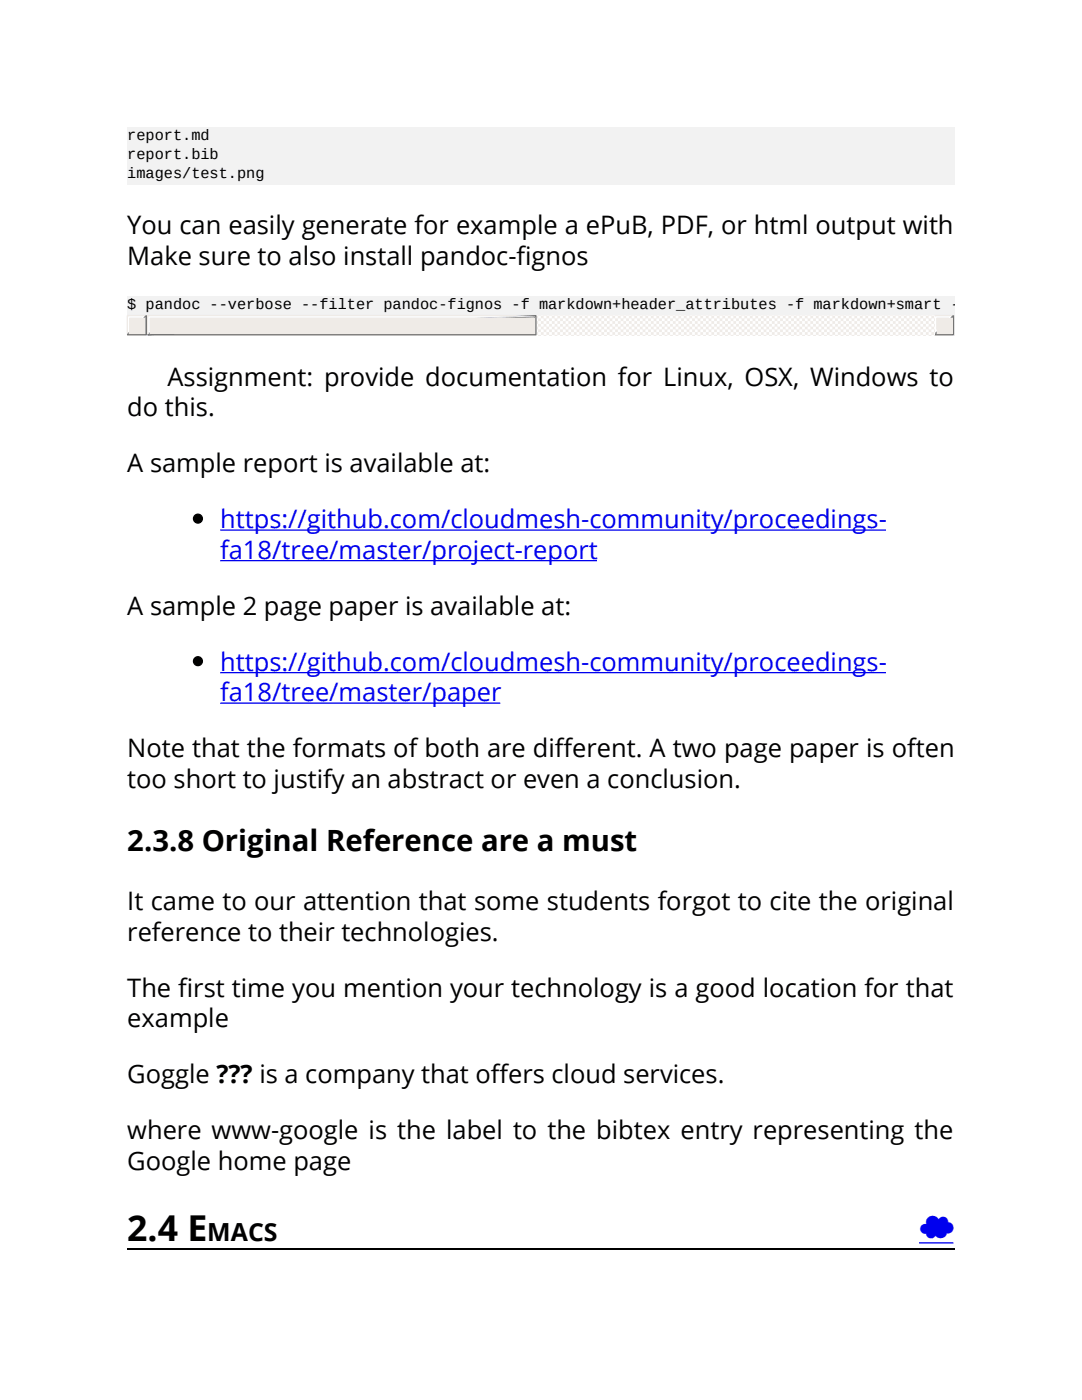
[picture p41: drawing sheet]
<svg xmlns="http://www.w3.org/2000/svg" width="216mm" height="279mm" viewBox="0 0 216 279" stroke-linecap="round" stroke-linejoin="round" font-family="sans-serif">
<defs><g id="words">
<text font-size="7.1" x="25.4" y="247.6">2.4 E</text>
<text font-size="7.1" fill="#00e" x="183.4" y="247.6">☁</text>
<text font-size="5.8" x="25.4" y="169.9">2.3.8 Original Reference are a must</text>
<g font-size="5.1">
<text x="25.4" y="46.7">You can easily generate for example a ePuB, PDF, or html output with</text>
<text x="25.4" y="52.8">Make sure to also install pandoc-fignos</text>
<text x="25.4" y="77">⭕ Assignment: provide documentation for Linux, OSX, Windows to</text>
<text x="25.4" y="83.1">do this.</text>
<text x="25.4" y="94.2">A sample report is available at:</text>
<text x="25.4" y="122.7">A sample 2 page paper is available at:</text>
<text x="25.4" y="151.1">Note that the formats of both are different. A two page paper is often</text>
<text x="25.4" y="157.2">too short to justify an abstract or even a conclusion.</text>
<text x="25.4" y="181.6">It came to our attention that some students forgot to cite the original</text>
<text x="25.4" y="187.7">reference to their technologies.</text>
<text x="25.4" y="198.9">The first time you mention your technology is a good location for that</text>
<text x="25.4" y="205">example</text>
<text x="25.4" y="216.2">Goggle ??? is a company that offers cloud services.</text>
<text x="25.4" y="227.3">where www-google is the label to the bibtex entry representing the</text>
<text x="25.4" y="233.4">Google home page</text>
</g>
<g font-size="5.1" fill="#00e">
<text x="43.9" y="105.4">https://github.com/cloudmesh-community/proceedings-</text>
<text x="43.9" y="111.5">fa18/tree/master/project-report</text>
<text x="43.9" y="133.9">https://github.com/cloudmesh-community/proceedings-</text>
<text x="43.9" y="140">fa18/tree/master/paper</text>
</g>
<text font-size="5" x="41.4" y="247.6">MACS</text>
<g font-size="3">
<text x="25.4" y="27.9">report.md</text>
<text x="25.4" y="31.8">report.bib</text>
<text x="25.4" y="35.6">images/test.png</text>
<text x="25.4" y="61.7">$ pandoc --verbose --filter pandoc-fignos -f markdown+header_attributes -f markdown+smart -f markdown+emo</text>
</g>
</g></defs>
<g fill="#f2f2f2">
<path d="M25.4 25.4h165.1v11.4h-165.1z"/>
<path d="M25.4 59.2h165.1v3.8h-165.1z"/>
</g>
<path d="M25.4 63h165.1v4.1h-165.1z" fill="#efebe7"/>
<path d="M25.4 63h3.6l-3.6 3.5z" fill="none" stroke="#efebe7" stroke-width=".25"/>
<path d="M29.2 63v3.8h-3.8z" fill="none" stroke="#767472" stroke-width=".25"/>
<path d="M25.7 63.2h3l-3 3.1z" fill="none" stroke="#fff" stroke-width=".25"/>
<path d="M29 63.2v3.3h-3.3z" fill="none" stroke="#9f9d9a" stroke-width=".25"/>
<path d="M25.9 63.5h3.1v3h-3.1z" fill="#efebe7"/>
<path d="M186.4 63h3.6l-3.6 3.5z" fill="none" stroke="#efebe7" stroke-width=".25"/>
<path d="M190.2 63v3.8h-3.8z" fill="none" stroke="#767472" stroke-width=".25"/>
<path d="M186.7 63.2h3l-3 3.1z" fill="none" stroke="#fff" stroke-width=".25"/>
<path d="M190 63.2v3.3h-3.3z" fill="none" stroke="#9f9d9a" stroke-width=".25"/>
<path d="M186.9 63.5h3.1v3h-3.1z" fill="#efebe7"/>
<path d="M107.2 63h79.2v4.1h-79.2z" fill-rule="evenodd" fill="#efebe7"/>
<path d="M107.2 63h79.2v4.1h-79.2z" fill-rule="evenodd" fill="#fff"/>
<path d="M29.5 63h77.2l-77.2 3.5z" fill="none" stroke="#efebe7" stroke-width=".25"/>
<path d="M29.5 66.8l77.4-3.8v3.8z" fill="none" stroke="#767472" stroke-width=".25"/>
<path d="M29.7 63.2h76.7l-76.7 3.1z" fill="none" stroke="#fff" stroke-width=".25"/>
<path d="M29.7 66.5l77-3.3v3.3z" fill="none" stroke="#9f9d9a" stroke-width=".25"/>
<path d="M30 63.5h76.7v3h-76.7z" fill="#efebe7"/>
<path d="M25.4 249.3h165.1" fill="none" stroke="#000" stroke-width=".25"/>
<path d="M43.9 105.8h132.9zM43.9 111.9h75.2zM43.9 134.2h132.9zM43.9 140.3h55.9zM183.4 248h6.8z" fill="none" stroke="#00e" stroke-width=".25"/>
<g fill="#000" stroke="#000" stroke-width=".25">
<circle cx="39.5" cy="103.5" r=".89"/>
<circle cx="39.5" cy="132" r=".89"/>
</g>
<g fill="#f2f2f2">
<path d="M25.4 25.4h16.5v3.6h-16.5z"/>
<path d="M25.4 29.2h18.3v3.6h-18.3z"/>
<path d="M25.4 33h27.4v3.6h-27.4z"/>
<path d="M25.4 59.2h165.1v3.5h-165.1z"/>
</g>
<use href="#words"/>
</svg>
